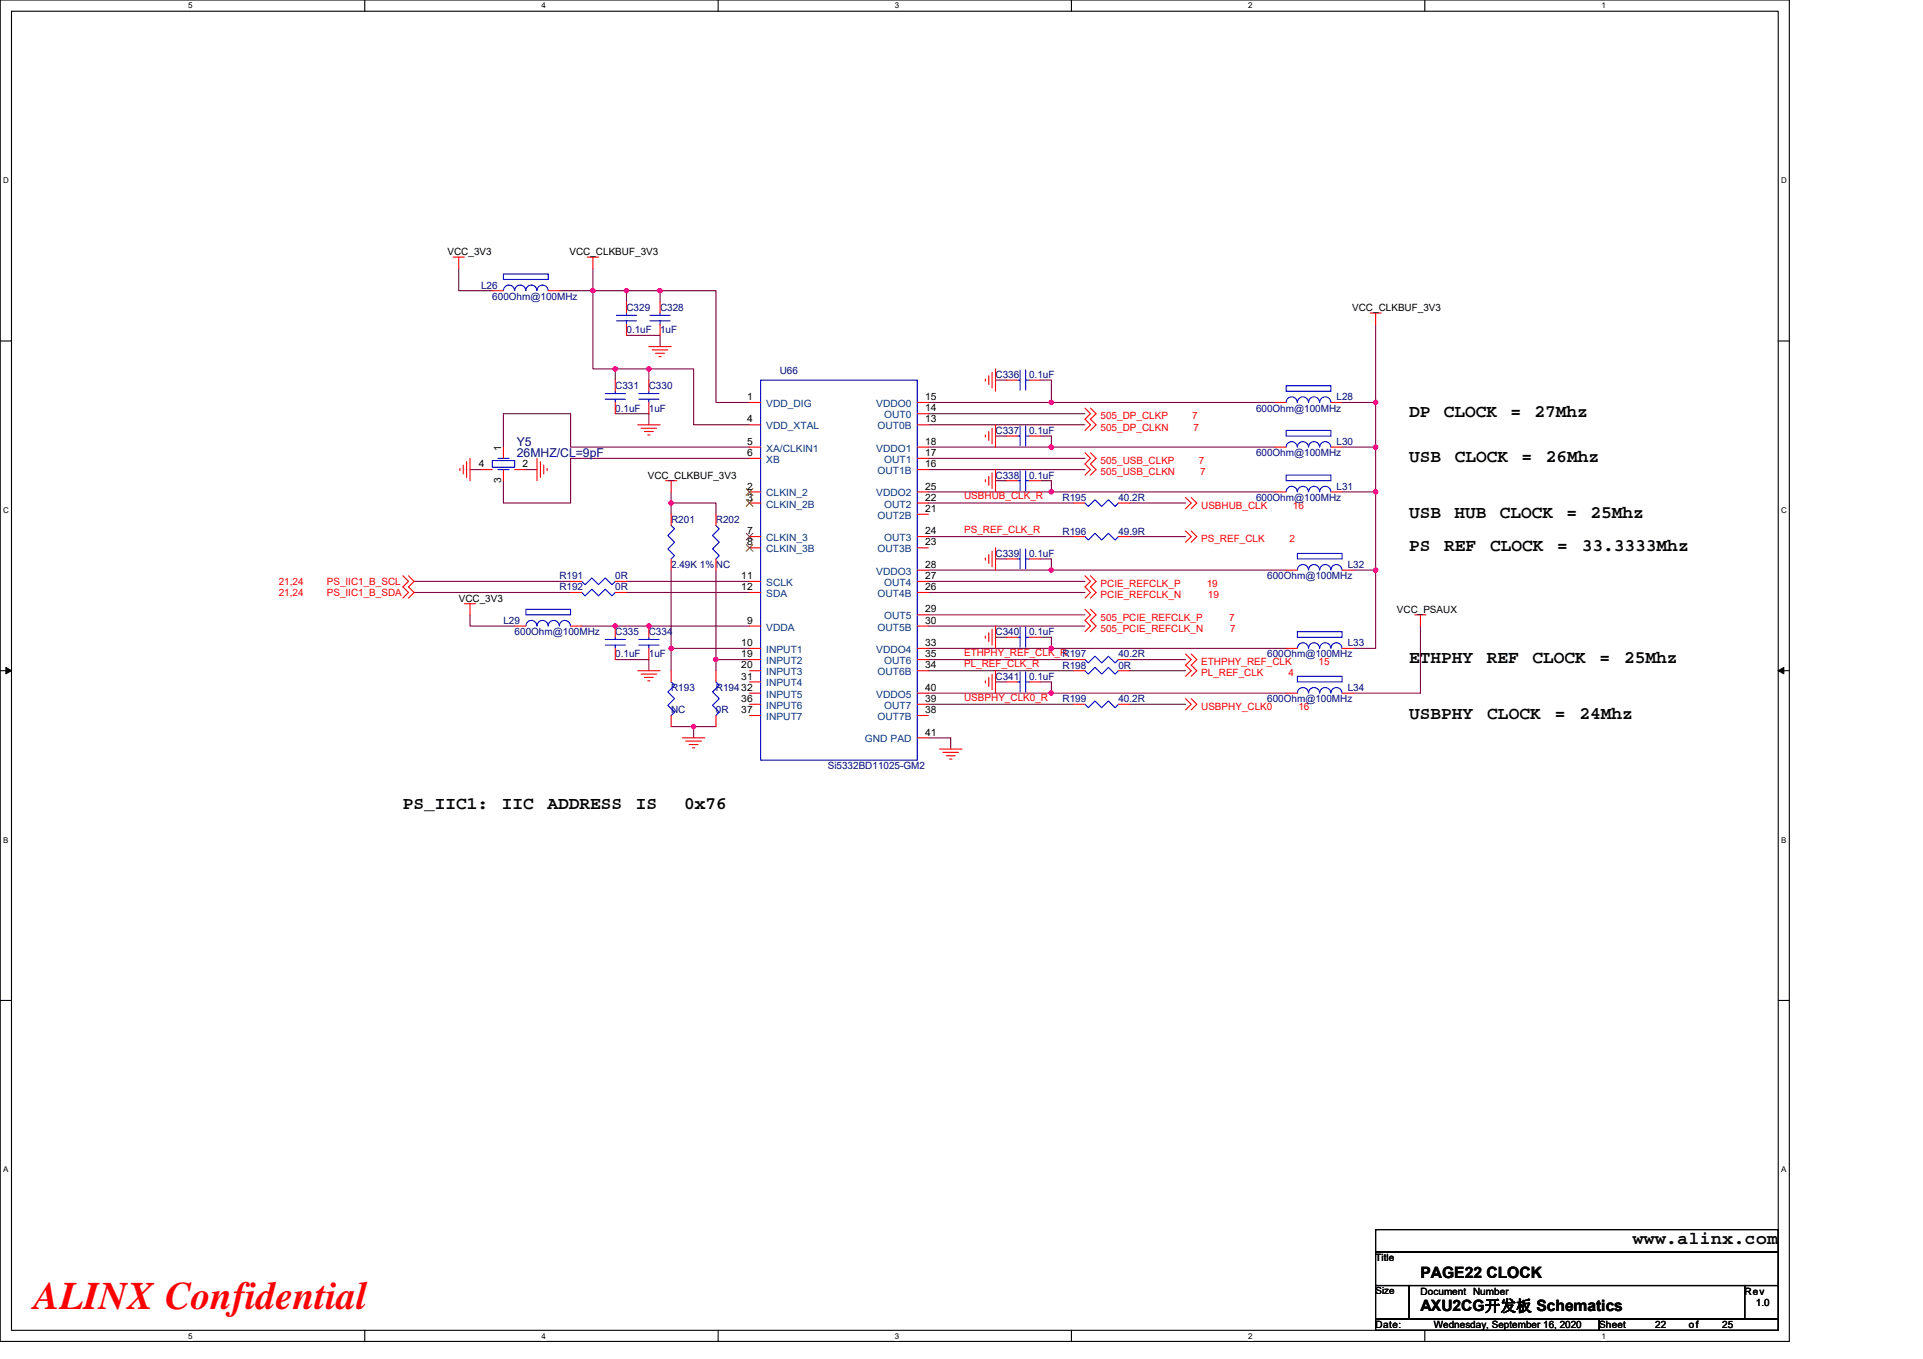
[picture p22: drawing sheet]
<svg xmlns="http://www.w3.org/2000/svg" width="297mm" height="210mm" viewBox="0 0 297 210" stroke-linecap="round" stroke-linejoin="round" font-family="sans-serif">
<defs><g id="words">
<text font-size="6" fill="#f00" x="5.2" y="202.3">ALINX Confidential</text>
<g font-size="2.8">
<text x="217.7" y="64.5">DP</text>
<text x="223" y="64.5">CLOCK</text>
<text x="233.3" y="64.5">=</text>
<text x="237" y="64.5">27Mhz</text>
<text x="217.7" y="71.4">USB</text>
<text x="224.7" y="71.4">CLOCK</text>
<text x="235" y="71.4">=</text>
<text x="238.8" y="71.4">26Mhz</text>
<text x="217.7" y="80">USB</text>
<text x="224.7" y="80">HUB</text>
<text x="231.7" y="80">CLOCK</text>
<text x="242" y="80">=</text>
<text x="245.7" y="80">25Mhz</text>
<text x="217.7" y="85.2">PS</text>
<text x="223.1" y="85.2">REF</text>
<text x="230.2" y="85.2">CLOCK</text>
<text x="240.6" y="85.2">=</text>
<text x="244.3" y="85.2">33.3333Mhz</text>
<text x="217.7" y="102.5">ETHPHY</text>
<text x="229.7" y="102.5">REF</text>
<text x="236.7" y="102.5">CLOCK</text>
<text x="247.1" y="102.5">=</text>
<text x="250.9" y="102.5">25Mhz</text>
<text x="217.7" y="111.1">USBPHY</text>
<text x="229.7" y="111.1">CLOCK</text>
<text x="240.2" y="111.1">=</text>
<text x="244" y="111.1">24Mhz</text>
<text x="62.2" y="124.9">PS_IIC1:</text>
<text x="77.5" y="124.9">IIC</text>
<text x="84.6" y="124.9">ADDRESS</text>
<text x="98.2" y="124.9">IS</text>
<text x="105.7" y="124.9">0x76</text>
<text x="252.2" y="192.3">www.alinx.com</text>
</g>
<g font-size="2.4">
<text x="219.4" y="197.4">PAGE22 CLOCK</text>
<text x="219.4" y="202.6">AXU2CG开发板 Schematics</text>
</g>
<g font-size="1.9" fill="#000080">
<text x="79.8" y="68.9">Y5</text>
<text x="79.8" y="70.6">26MHZ/CL=9pF</text>
</g>
<g font-size="1.5">
<text x="69.1" y="39.4">VCC_3V3</text>
<text x="88" y="39.4">VCC_CLKBUF_3V3</text>
<text x="208.9" y="48">VCC_CLKBUF_3V3</text>
<text x="115.4" y="61.8">1</text>
<text x="115.4" y="65.3">4</text>
<text x="142.9" y="61.8">15</text>
<text x="142.9" y="65.3">13</text>
<text x="142.9" y="63.6">14</text>
<text x="77.4" y="69.6" transform="rotate(-90 77.4 69.6)">1</text>
<text x="115.4" y="68.7">5</text>
<text x="115.4" y="70.5">6</text>
<text x="142.9" y="68.7">18</text>
<text x="142.9" y="70.5">17</text>
<text x="74" y="72.2">4</text>
<text x="77.4" y="74.7" transform="rotate(-90 77.4 74.7)">3</text>
<text x="80.7" y="72.2">2</text>
<text x="100.1" y="74">VCC_CLKBUF_3V3</text>
<text x="115.4" y="75.6">2</text>
<text x="115.4" y="77.4">3</text>
<text x="142.9" y="75.6">25</text>
<text x="142.9" y="72.2">16</text>
<text x="142.9" y="77.4">22</text>
<text x="115.4" y="82.6">7</text>
<text x="142.9" y="79.1">21</text>
<text x="142.9" y="82.6">24</text>
<text x="114.5" y="89.5">11</text>
<text x="115.4" y="84.3">8</text>
<text x="142.9" y="87.7">28</text>
<text x="142.9" y="84.3">23</text>
<text x="142.9" y="89.5">27</text>
<text x="70.9" y="92.9">VCC_3V3</text>
<text x="114.5" y="91.2">12</text>
<text x="142.9" y="91.2">26</text>
<text x="142.9" y="94.6">29</text>
<text x="215.8" y="94.7">VCC_PSAUX</text>
<text x="114.5" y="99.8">10</text>
<text x="114.5" y="101.6">19</text>
<text x="115.4" y="96.4">9</text>
<text x="142.9" y="99.8">33</text>
<text x="142.9" y="96.4">30</text>
<text x="142.9" y="101.6">35</text>
<text x="114.5" y="103.3">20</text>
<text x="114.5" y="105">31</text>
<text x="142.9" y="106.7">40</text>
<text x="142.9" y="103.3">34</text>
<text x="114.5" y="108.5">36</text>
<text x="114.5" y="110.2">37</text>
<text x="142.9" y="110.2">38</text>
<text x="142.9" y="108.5">39</text>
<text x="142.9" y="113.6">41</text>
<text x="212.5" y="194.9">Title</text>
<text x="212.5" y="200">Size</text>
<text x="219.4" y="200">Document Number</text>
<text x="269.5" y="200">Rev</text>
<text x="271.2" y="201.8">1.0</text>
<text x="212.5" y="205.2">Date:</text>
<text x="221.5" y="205.2">Wednesday, September 16, 2020</text>
<text x="247" y="205.2">Sheet</text>
<text x="255.7" y="205.2">22</text>
<text x="260.9" y="205.2">of</text>
<text x="266" y="205.2">25</text>
</g>
<g font-size="1.5" fill="#000080">
<text x="74.3" y="44.6">L26</text>
<text x="76" y="46.3">600Ohm@100MHz</text>
<text x="96.8" y="48">C329</text>
<text x="96.8" y="51.5">0.1uF</text>
<text x="102" y="48">C328</text>
<text x="102" y="51.5">1uF</text>
<text x="120.4" y="57.7">U66</text>
<text x="153.8" y="58.4">C336</text>
<text x="159" y="58.4">0.1uF</text>
<text x="95" y="60.1">C331</text>
<text x="95" y="63.6">0.1uF</text>
<text x="100.2" y="60.1">C330</text>
<text x="100.2" y="63.6">1uF</text>
<text x="194" y="63.6">600Ohm@100MHz</text>
<text x="206.5" y="61.8">L28</text>
<text x="153.8" y="67">C337</text>
<text x="159" y="67">0.1uF</text>
<text x="194" y="70.5">600Ohm@100MHz</text>
<text x="206.5" y="68.8">L30</text>
<text x="153.8" y="74">C338</text>
<text x="159" y="74">0.1uF</text>
<text x="164.1" y="77.4">R195</text>
<text x="172.8" y="77.4">40.2R</text>
<text x="194" y="77.4">600Ohm@100MHz</text>
<text x="206.5" y="75.7">L31</text>
<text x="103.7" y="80.9">R201</text>
<text x="110.6" y="80.9">R202</text>
<text x="164.1" y="82.6">R196</text>
<text x="172.8" y="82.6">49.9R</text>
<text x="86.4" y="89.5">R191</text>
<text x="95" y="89.5">0R</text>
<text x="103.7" y="87.8">2.49K 1% NC</text>
<text x="153.8" y="86">C339</text>
<text x="159" y="86">0.1uF</text>
<text x="195.7" y="89.5">600Ohm@100MHz</text>
<text x="208.2" y="87.8">L32</text>
<text x="86.4" y="91.2">R192</text>
<text x="95" y="91.2">0R</text>
<text x="77.8" y="96.4">L29</text>
<text x="79.5" y="98.1">600Ohm@100MHz</text>
<text x="95" y="98.1">C335</text>
<text x="95" y="101.6">0.1uF</text>
<text x="100.2" y="98.1">C334</text>
<text x="100.2" y="101.6">1uF</text>
<text x="153.8" y="98.1">C340</text>
<text x="159" y="98.1">0.1uF</text>
<text x="164.1" y="101.6">R197</text>
<text x="172.8" y="101.6">40.2R</text>
<text x="195.7" y="101.6">600Ohm@100MHz</text>
<text x="208.2" y="99.9">L33</text>
<text x="103.7" y="106.8">R193</text>
<text x="110.6" y="106.8">R19432</text>
<text x="153.8" y="105">C341</text>
<text x="159" y="105">0.1uF</text>
<text x="164.1" y="103.3">R198</text>
<text x="172.8" y="103.3">0R</text>
<text x="208.2" y="106.8">L34</text>
<text x="103.7" y="110.2">NC</text>
<text x="110.6" y="110.2">0R</text>
<text x="164.1" y="108.5">R199</text>
<text x="172.8" y="108.5">40.2R</text>
<text x="195.7" y="108.5">600Ohm@100MHz</text>
<text x="127.9" y="118.9">Si5332BD11025-GM2</text>
</g>
<g font-size="1.5" fill="#004080">
<text x="118.4" y="62.9">VDD_DIG</text>
<text x="135.4" y="62.9">VDDO0</text>
<text x="136.6" y="64.6">OUT0</text>
<text x="118.4" y="66.3">VDD_XTAL</text>
<text x="118.4" y="69.8">XA/CLKIN1</text>
<text x="118.4" y="71.5">XB</text>
<text x="135.4" y="69.8">VDDO1</text>
<text x="135.5" y="66.3">OUT0B</text>
<text x="136.6" y="71.5">OUT1</text>
<text x="118.4" y="76.7">CLKIN_2</text>
<text x="135.4" y="76.7">VDDO2</text>
<text x="135.5" y="73.3">OUT1B</text>
<text x="118.4" y="78.4">CLKIN_2B</text>
<text x="118.4" y="83.6">CLKIN_3</text>
<text x="135.5" y="80.2">OUT2B</text>
<text x="136.6" y="78.4">OUT2</text>
<text x="136.6" y="83.6">OUT3</text>
<text x="118.4" y="85.3">CLKIN_3B</text>
<text x="135.4" y="88.8">VDDO3</text>
<text x="135.5" y="85.3">OUT3B</text>
<text x="118.4" y="90.5">SCLK</text>
<text x="118.4" y="92.2">SDA</text>
<text x="135.5" y="92.2">OUT4B</text>
<text x="136.6" y="90.5">OUT4</text>
<text x="136.6" y="95.7">OUT5</text>
<text x="118.4" y="97.4">VDDA</text>
<text x="118.4" y="100.9">INPUT1</text>
<text x="135.4" y="100.9">VDDO4</text>
<text x="135.5" y="97.4">OUT5B</text>
<text x="118.4" y="102.6">INPUT2</text>
<text x="118.4" y="104.3">INPUT3</text>
<text x="118.4" y="106.1">INPUT4</text>
<text x="118.4" y="107.8">INPUT5</text>
<text x="135.4" y="107.8">VDDO5</text>
<text x="135.5" y="104.3">OUT6B</text>
<text x="136.6" y="102.6">OUT6</text>
<text x="118.4" y="109.5">INPUT6</text>
<text x="118.4" y="111.3">INPUT7</text>
<text x="135.5" y="111.3">OUT7B</text>
<text x="136.6" y="109.5">OUT7</text>
<text x="133.6" y="114.7">GND PAD</text>
</g>
<g font-size="1.5" fill="#f00">
<text x="170" y="64.8">505_DP_CLKP</text>
<text x="184.2" y="64.8">7</text>
<text x="170" y="66.5">505_DP_CLKN</text>
<text x="170" y="71.7">505_USB_CLKP</text>
<text x="184.3" y="66.5">7</text>
<text x="185.2" y="71.7">7</text>
<text x="148.9" y="77.2">USBHUB_CLK_R</text>
<text x="170" y="73.4">505_USB_CLKN</text>
<text x="185.4" y="73.4">7</text>
<text x="148.9" y="82.4">PS_REF_CLK_R</text>
<text x="185.5" y="78.6">USBHUB_CLK</text>
<text x="185.5" y="83.8">PS_REF_CLK</text>
<text x="199.2" y="83.8">2</text>
<text x="199.7" y="78.6">16</text>
<text x="43" y="92.1">21,24</text>
<text x="43" y="90.4">21,24</text>
<text x="50.5" y="92.1">PS_IIC1_B_SDA</text>
<text x="50.5" y="90.4">PS_IIC1_B_SCL</text>
<text x="170" y="90.7">PCIE_REFCLK_P</text>
<text x="170" y="92.4">PCIE_REFCLK_N</text>
<text x="170" y="95.9">505_PCIE_REFCLK_P</text>
<text x="186.4" y="90.7">19</text>
<text x="186.6" y="92.4">19</text>
<text x="189.9" y="95.9">7</text>
<text x="148.9" y="101.4">ETHPHY_REF_CLK_R</text>
<text x="170" y="97.6">505_PCIE_REFCLK_N</text>
<text x="190" y="97.6">7</text>
<text x="148.9" y="103.1">PL_REF_CLK_R</text>
<text x="185.5" y="102.8">ETHPHY_REF_CLK</text>
<text x="185.5" y="104.5">PL_REF_CLK</text>
<text x="199" y="104.5">4</text>
<text x="203.7" y="102.8">15</text>
<text x="148.9" y="108.3">USBPHY_CLK0_R</text>
<text x="185.5" y="109.7">USBPHY_CLK0</text>
<text x="200.6" y="109.7">16</text>
</g>
<g font-size="1.2">
<text x="29.1" y="1.3">5</text>
<text x="83.6" y="1.3">4</text>
<text x="138.2" y="1.3">3</text>
<text x="192.8" y="1.3">2</text>
<text x="247.4" y="1.3">1</text>
<text x=".5" y="28.3">D</text>
<text x="275.1" y="28.3">D</text>
<text x=".5" y="79.2">C</text>
<text x="275.1" y="79.2">C</text>
<text x=".5" y="130.2">B</text>
<text x="275.1" y="130.2">B</text>
<text x=".5" y="181.1">A</text>
<text x="275.1" y="181.1">A</text>
<text x="29.1" y="206.8">5</text>
<text x="83.6" y="206.8">4</text>
<text x="138.2" y="206.8">3</text>
<text x="192.8" y="206.8">2</text>
<text x="247.4" y="206.8">1</text>
</g>
</g></defs>
<path d="M0 0h276.4v207.3h-276.4zM1.8 1.7h272.9v203.8h-272.9z" fill="none" stroke="#000" stroke-width=".17"/>
<g fill="#fff">
<path d="M29.1 .2h.6v1.4h-.6z"/>
<path d="M29.1 205.7h.6v1.4h-.6z"/>
</g>
<path d="M56.3 0v1.7M56.3 205.5v1.8" fill="none" stroke="#000" stroke-width=".17"/>
<g fill="#fff">
<path d="M83.6 .2h.7v1.4h-.7z"/>
<path d="M83.6 205.7h.7v1.4h-.7z"/>
</g>
<path d="M110.9 0v1.7M110.9 205.5v1.8" fill="none" stroke="#000" stroke-width=".17"/>
<g fill="#fff">
<path d="M138.2 .2h.7v1.4h-.7z"/>
<path d="M138.2 205.7h.7v1.4h-.7z"/>
</g>
<path d="M165.5 0v1.7M165.5 205.5v1.8" fill="none" stroke="#000" stroke-width=".17"/>
<g fill="#fff">
<path d="M192.8 .2h.6v1.4h-.6z"/>
<path d="M192.8 205.7h.6v1.4h-.6z"/>
</g>
<path d="M220.1 0v1.7M220.1 205.5v1.8" fill="none" stroke="#000" stroke-width=".17"/>
<g fill="#fff">
<path d="M247.4 .2h.6v1.4h-.6z"/>
<path d="M247.4 205.7h.6v1.4h-.6z"/>
<path d="M.5 27.2h.8v1.4h-.8z"/>
<path d="M275.1 27.2h.9v1.4h-.9z"/>
<path d="M.5 78.1h.8v1.4h-.8z"/>
<path d="M275.1 78.1h.9v1.4h-.9z"/>
</g>
<path d="M0 52.7h1.8M274.7 52.7h1.7" fill="none" stroke="#000" stroke-width=".17"/>
<g fill="#fff">
<path d="M.5 129.1h.8v1.4h-.8z"/>
<path d="M275.1 129.1h.8v1.4h-.8z"/>
</g>
<path d="M0 103.6h1.8M274.7 103.6h1.7" fill="none" stroke="#000" stroke-width=".17"/>
<path d="M.9 103.1l.9 .5-.9 .5zM274.7 103.6l.8-.5v1z" fill="#000" stroke="#000" stroke-width=".15"/>
<g fill="#fff">
<path d="M.5 180h.8v1.4h-.8z"/>
<path d="M275.1 180h.8v1.4h-.8z"/>
</g>
<path d="M0 154.6h1.8M274.7 154.6h1.7M212.5 190h62.2v3.5h-62.2zM212.5 193.5h62.2v5.1h-62.2zM212.5 198.6h5.2v5.2h-5.2zM217.7 198.6h51.8v5.2h-51.8zM269.5 198.6h5.2v5.2h-5.2zM212.5 203.8h34.5v1.7h-34.5zM247 203.8h27.7v1.7h-27.7z" fill="none" stroke="#000" stroke-width=".17"/>
<g fill="none" stroke="#800040" stroke-width=".17">
<path d="M70.9 41.5v3.4h5.1M86.4 44.9h5.2M91.6 44.9v12.1h3.4M91.6 41.5v3.4M91.6 44.9h5.2v1.8M95 57v1.7M95 57h5.2v1.7M96.8 51.8h5.2v1.8M96.8 44.9h5.2v1.8M100.2 57h6.9v8.6h8.7M102 44.9h8.6v17.3h5.2M153.8 58.7h1.7"/>
<path d="M160.7 58.7h1.7v3.5M212.5 50.1v12.1M72.6 72.6h1.7M77.8 69.1v-5.2h10.3v5.2h27.7M81.2 72.6h1.7M95 63.9h5.2v1.7M103.7 77.7h6.9v1.8M103.7 76v1.7M103.7 77.7v1.8M115.8 70.8h-27.7v6.9h-10.3v-3.4M143.4 62.2h19M143.4 69.1h19"/>
<path d="M143.4 76h19M143.4 77.7h22.5M143.4 63.9h24.2M143.4 65.6h24.2M143.4 70.8h24.2M143.4 72.6h24.2M153.8 67.4h1.7M153.8 74.3h1.7M160.7 67.4h1.7v1.7M160.7 74.3h1.7v1.7M162.4 62.2h34.6M162.4 76h34.6"/>
<path d="M162.4 69.1h34.6M174.5 77.7h8.6M207.3 62.2h5.2M207.3 69.1h5.2M207.3 76h5.2M212.5 69.1v6.9M212.5 76v12.1M212.5 62.2v6.9M64 89.8h24.1M64 91.5h24.1M72.6 95v1.7h6.9M89.9 96.7h25.9"/>
<path d="M96.8 89.8h19M96.8 91.5h19M103.7 88.1v12.1M110.6 88.1v15.5M143.4 89.8h24.2M143.4 91.5h24.2M143.4 95h24.2M143.4 96.7h24.2M143.4 88.1h19M143.4 82.9h22.5M153.8 98.5h1.7M153.8 86.4h1.7"/>
<path d="M160.7 98.5h1.7v1.7M160.7 86.4h1.7v1.7M162.4 88.1h36.3M174.5 82.9h8.6M209 88.1h3.5M212.5 88.1v12.1h-3.5M219.4 96.7v10.4h-10.4M95 101.9h5.2v1.7M103.7 100.2h12.1M103.7 112.3h3.4M103.7 100.2v3.4M107.1 112.3h3.5"/>
<path d="M107.1 112.3v1.7M110.6 101.9h5.2M143.4 101.9h22.5M143.4 100.2h19M143.4 114h3.5v1.7M143.4 103.6h22.5M143.4 107.1h19M143.4 108.8h22.5M153.8 105.4h1.7M160.7 105.4h1.7v1.7M162.4 100.2h36.3M162.4 107.1h36.3"/>
<path d="M174.5 101.9h8.6M174.5 108.8h8.6M174.5 103.6h8.6"/>
</g>
<g fill="#f0f" stroke="#f0f" stroke-width=".17">
<circle cx="101.9" cy="44.9" r=".33"/>
<circle cx="96.8" cy="44.9" r=".33"/>
<circle cx="100.2" cy="57" r=".34"/>
<circle cx="95" cy="57" r=".34"/>
<circle cx="212.5" cy="62.2" r=".33"/>
<circle cx="162.4" cy="62.2" r=".33"/>
<circle cx="91.6" cy="44.9" r=".33"/>
<circle cx="100.2" cy="96.7" r=".33"/>
<circle cx="95" cy="96.7" r=".33"/>
<circle cx="212.5" cy="69.1" r=".34"/>
<circle cx="212.5" cy="76" r=".34"/>
<circle cx="212.5" cy="88.1" r=".33"/>
<circle cx="162.4" cy="76" r=".34"/>
<circle cx="162.4" cy="69.1" r=".34"/>
<circle cx="162.4" cy="88.1" r=".33"/>
<circle cx="162.4" cy="100.2" r=".34"/>
<circle cx="107.1" cy="112.3" r=".34"/>
<circle cx="162.4" cy="107.1" r=".34"/>
<circle cx="103.7" cy="100.2" r=".34"/>
<circle cx="103.7" cy="77.7" r=".34"/>
<circle cx="110.6" cy="101.9" r=".34"/>
</g>
<g fill="none" stroke="#f00" stroke-width=".17">
<path d="M70 39.7h1.7M70.9 39.7v1.8M90.7 39.7h1.8M91.6 39.7v1.8M76 44.9h1.8M84.7 44.9h1.7M95 58.7v1.8M96.8 46.7v1.7M96.8 50.1v1.7M100.2 53.6h3.5M100.2 58.7v1.8M100.8 54.1h2.4"/>
<path d="M101.3 54.6h1.3M101.8 55.1h.3M102 46.7v1.7M102 50.1v1.7M152.2 58.6v.3M152.7 58v1.4M153.2 57.5v2.4M153.8 57v3.5M155.5 58.7h1.7M159 58.7h1.7M211.6 48.4h1.8M212.5 48.4v1.7"/>
<path d="M71 72.4v.3M71.6 71.9v1.3M72.1 71.3v2.5M72.6 70.8v3.5M74.3 72.6h1.7M77.8 69.1v1.7M77.8 72.6v1.7M79.5 72.6h1.7M82.9 70.8v3.5M83.5 71.3v2.5M84 71.9v1.3M84.5 72.4v.3"/>
<path d="M95 62.2v1.7M98.5 65.6h3.5M99 66.2h2.4M99.5 66.7h1.4M100.1 67.2h.3M100.2 62.2v1.7M102.8 74.3h1.7M103.7 74.3v1.7M103.7 79.5v1.7M110.6 79.5v1.7M115.8 62.2h1.7M115.8 76h1.7"/>
<path d="M115.8 77.7h1.7M115.8 65.6h1.7M115.8 69.1h1.7M115.8 70.8h1.7M141.7 65.6h1.7M141.7 63.9h1.7M141.7 62.2h1.7M141.7 72.6h1.7M141.7 70.8h1.7M141.7 69.1h1.7M141.7 79.5h1.7M141.7 77.7h1.7"/>
<path d="M141.7 76h1.7M152.2 67.2v.3M152.2 74.1v.3M152.7 66.7v1.4M152.7 73.6v1.4M153.2 66.2v2.4M153.2 73.1v2.4M153.8 65.6v3.5M153.8 72.6v3.4M155.5 74.3h1.7M155.5 67.4h1.7M159 74.3h1.7"/>
<path d="M159 67.4h1.7M165.9 77.7h1.7M167.6 63.1l.8 .8-.8 .9 .8 .8-.8 .9M167.6 70l.8 .8-.8 .9 .8 .9-.8 .8M168.4 63.1l.9 .8-.9 .9 .9 .8-.9 .9M168.4 70l.9 .8-.9 .9 .9 .9-.9 .8M172.8 77.7h1.7M183.1 76.9l.9 .8-.9 .9M184 76.9l.9 .8-.9 .9M197 76h1.7M197 69.1h1.7M197 62.2h1.7"/>
<path d="M205.6 76h1.7M205.6 69.1h1.7M205.6 62.2h1.7M62.2 89l.9 .8-.9 .9 .9 .8-.9 .9M63.1 89l.9 .8-.9 .9 .9 .8-.9 .9M71.7 93.3h1.7M72.6 93.3v1.7M79.5 96.7h1.7M88.1 89.8h1.8M88.1 91.5h1.8M88.1 96.7h1.8M95 89.8h1.8"/>
<path d="M95 96.7v1.8M95 91.5h1.8M100.2 96.7v1.8M103.7 86.4v1.7M110.6 86.4v1.7M115.8 82.9h1.7M115.8 84.6h1.7M115.8 96.7h1.7M115.8 89.8h1.7M115.8 91.5h1.7M141.7 84.6h1.7M141.7 82.9h1.7"/>
<path d="M141.7 91.5h1.7M141.7 89.8h1.7M141.7 88.1h1.7M141.7 95h1.7M141.7 96.7h1.7M152.2 86.2v.4M152.2 98.3v.3M152.7 85.7v1.4M152.7 97.8v1.3M153.2 85.2v2.4M153.2 97.2v2.5M153.8 84.6v3.5"/>
<path d="M153.8 96.7v3.5M155.5 98.5h1.7M155.5 86.4h1.7M159 98.5h1.7M159 86.4h1.7M165.9 82.9h1.7M167.6 89l.8 .8-.8 .9 .8 .8-.8 .9M167.6 94.1l.8 .9-.8 .9 .8 .8-.8 .9M168.4 89l.9 .8-.9 .9 .9 .8-.9 .9M168.4 94.1l.9 .9-.9 .9 .9 .8-.9 .9M172.8 82.9h1.7M183.1 82l.9 .9-.9 .9"/>
<path d="M184 82l.9 .9-.9 .9M198.7 88.1h1.7M207.3 88.1h1.7M218.5 95h1.8M219.4 95v1.7M95 100.2v1.7M98.5 103.6h3.5M99 104.2h2.4M99.5 104.7h1.4M100.1 105.2h.3M100.2 100.2v1.7M103.7 103.6v1.8"/>
<path d="M103.7 110.6v1.7M105.4 114h3.5M105.9 114.5h2.4M106.4 115h1.4M107 115.5h.3M110.6 103.6v1.8M110.6 110.6v1.7M115.8 100.2h1.7M115.8 101.9h1.7M115.8 103.6h1.7M115.8 105.4h1.7M115.8 107.1h1.7"/>
<path d="M115.8 108.8h1.7M115.8 110.6h1.7M141.7 100.2h1.7M141.7 103.6h1.7M141.7 101.9h1.7M141.7 110.6h1.7M141.7 108.8h1.7M141.7 107.1h1.7M141.7 114h1.7M145.1 115.7h3.5M145.6 116.2h2.5M146.2 116.8h1.3"/>
<path d="M146.7 117.3h.3M152.2 105.2v.3M152.7 104.7v1.4M153.2 104.2v2.4M153.8 103.6v3.5M155.5 105.4h1.7M159 105.4h1.7M165.9 108.8h1.7M165.9 103.6h1.7M165.9 101.9h1.7M172.8 108.8h1.7M172.8 103.6h1.7"/>
<path d="M172.8 101.9h1.7M183.1 101l.9 .9-.9 .9 .9 .8-.9 .9M183.1 107.9l.9 .9-.9 .9M184 101l.9 .9-.9 .9 .9 .8-.9 .9M184 107.9l.9 .9-.9 .9M198.7 100.2h1.7M198.7 107.1h1.7M207.3 100.2h1.7M207.3 107.1h1.7"/>
</g>
<g fill="none" stroke="#00f" stroke-width=".17">
<path d="M77.8 44.9a.86 .86 0 0 1 .8-.9 .86 .86 0 0 1 .9 .9M77.8 42.3h6.9v.9h-6.9zM79.5 44.9a.86 .86 0 0 1 .9-.9 .86 .86 0 0 1 .8 .9M81.2 44.9a.85 .85 0 0 1 .9-.9 .85 .85 0 0 1 .8 .9M82.9 44.9a.86 .86 0 0 1 .9-.9 .86 .86 0 0 1 .9 .9M95.2 49.6h3.1M95.2 48.7h3.1M96.8 48.4v.3M96.8 49.6v.5M100.4 49.6h3.1M100.4 48.7h3.1M102 48.4v.3"/>
<path d="M102 49.6v.5M117.5 58.7h24.2v58.8h-24.2zM157.2 58.7h.4M157.6 57.2v3.1M158.4 57.2v3.1M158.4 58.7h.6M198.7 59.6h6.9v.9h-6.9zM76 71.2h3.5v1h-3.5zM76.9 70.8h1.7M76.9 72.6h1.7M77.8 72.6h.1M77.8 70.8h.1"/>
<path d="M93.5 61.7h3.1M93.5 60.8h3.1M95 60.5v.3M95 61.7v.5M98.7 61.7h3.1M98.7 60.8h3.1M100.2 60.5v.3M100.2 61.7v.5M157.2 74.3h.4M157.2 67.4h.4M157.6 72.7v3.1M157.6 65.8v3.1"/>
<path d="M158.4 72.7v3.1M158.4 74.3h.6M158.4 65.8v3.1M158.4 67.4h.6M167.6 77.7l.5 .6 1-1.1 1.1 1.1 1-1.1 1.1 1.1 .5-.6M198.7 73.4h6.9v.9h-6.9zM198.7 66.5h6.9v.9h-6.9zM198.7 76a.86 .86 0 0 1 .8-.9 .86 .86 0 0 1 .9 .9M198.7 69.1a.86 .86 0 0 1 .8-.9 .86 .86 0 0 1 .9 .9M198.7 62.2a.86 .86 0 0 1 .8-.9 .86 .86 0 0 1 .9 .9M200.4 76a.87 .87 0 0 1 .9-.9 .87 .87 0 0 1 .8 .9 .85 .85 0 0 1 .9-.9 .85 .85 0 0 1 .8 .9M200.4 69.1a.87 .87 0 0 1 .9-.9 .87 .87 0 0 1 .8 .9 .85 .85 0 0 1 .9-.9 .85 .85 0 0 1 .8 .9"/>
<path d="M200.4 62.2a.87 .87 0 0 1 .9-.9 .87 .87 0 0 1 .8 .9 .85 .85 0 0 1 .9-.9 .85 .85 0 0 1 .8 .9M203.9 76a.86 .86 0 0 1 .8-.9 .86 .86 0 0 1 .9 .9M203.9 69.1a.86 .86 0 0 1 .8-.9 .86 .86 0 0 1 .9 .9M203.9 62.2a.86 .86 0 0 1 .8-.9 .86 .86 0 0 1 .9 .9M81.2 94.1h6.9v.9h-6.9zM82.9 96.7a.85 .85 0 0 0-.8-.8 .85 .85 0 0 0-.9 .8M84.7 96.7a.86 .86 0 0 0-.9-.8 .86 .86 0 0 0-.9 .8M88.1 96.7a.87 .87 0 0 0-.9-.8 .87 .87 0 0 0-.8 .8 .85 .85 0 0 0-.9-.8 .85 .85 0 0 0-.8 .8M89.9 89.8l.5 .5 1-1 1.1 1 1-1 1 1 .5-.5M89.9 91.5l.5 .6 1-1.1 1.1 1.1 1-1.1 1 1.1 .5-.6M93.5 99.7h3.1M93.5 98.8h3.1"/>
<path d="M95 98.5v.3M95 99.7v.5M98.7 99.7h3.1M98.7 98.8h3.1M100.2 98.5v.3M100.2 99.7v.5M103.7 81.2l.5 .5-1 1 1 1.1-1 1 1 1.1-.5 .5M110.6 81.2l.5 .5-1 1 1 1.1-1 1 1 1.1-.5 .5M157.2 98.5h.4M157.2 86.4h.4M157.6 96.9v3.1M157.6 84.8v3.1"/>
<path d="M158.4 96.9v3.1M158.4 98.5h.6M158.4 84.8v3.1M158.4 86.4h.6M167.6 82.9l.5 .5 1-1 1.1 1 1-1 1.1 1 .5-.5M200.4 97.6h6.9v.9h-6.9zM200.4 85.5h6.9v.9h-6.9zM200.4 88.1a.87 .87 0 0 1 .9-.9 .87 .87 0 0 1 .8 .9 .85 .85 0 0 1 .9-.9 .85 .85 0 0 1 .8 .9M203.9 88.1a.86 .86 0 0 1 .8-.9 .86 .86 0 0 1 .9 .9M205.6 88.1a.85 .85 0 0 1 .8-.9 .85 .85 0 0 1 .9 .9M103.7 105.4l.5 .5-1 1 1 1-1 1.1 1 1-.5 .6M110.6 105.4l.5 .5-1 1 1 1-1 1.1 1 1-.5 .6"/>
<path d="M157.2 105.4h.4M157.6 103.8v3.1M158.4 103.8v3.1M158.4 105.4h.6M167.6 108.8l.5 .5 1-1 1.1 1 1-1 1.1 1 .5-.5M167.6 103.6l.5 .6 1-1.1 1.1 1.1 1-1.1 1.1 1.1 .5-.6M167.6 101.9l.5 .5 1-1 1.1 1 1-1 1.1 1 .5-.5M200.4 104.5h6.9v.9h-6.9zM200.4 100.2a.87 .87 0 0 1 .9-.9 .87 .87 0 0 1 .8 .9 .85 .85 0 0 1 .9-.9 .85 .85 0 0 1 .8 .9M200.4 107.1a.87 .87 0 0 1 .9-.9 .87 .87 0 0 1 .8 .9 .85 .85 0 0 1 .9-.9 .85 .85 0 0 1 .8 .9M203.9 100.2a.86 .86 0 0 1 .8-.9 .86 .86 0 0 1 .9 .9M203.9 107.1a.86 .86 0 0 1 .8-.9 .86 .86 0 0 1 .9 .9"/>
<path d="M205.6 100.2a.85 .85 0 0 1 .8-.9 .85 .85 0 0 1 .9 .9M205.6 107.1a.85 .85 0 0 1 .8-.9 .85 .85 0 0 1 .9 .9"/>
</g>
<path d="M115.3 75.5l1 1M115.3 77.2l1 1.1M116.3 75.5l-1.1 1M116.3 77.2l-1.1 1.1M115.3 82.4l1 1M115.3 84.1l1 1.1M116.3 82.4l-1.1 1M116.3 84.1l-1.1 1.1" fill="none" stroke="#804000" stroke-width=".15"/>
<use href="#words"/>
</svg>
